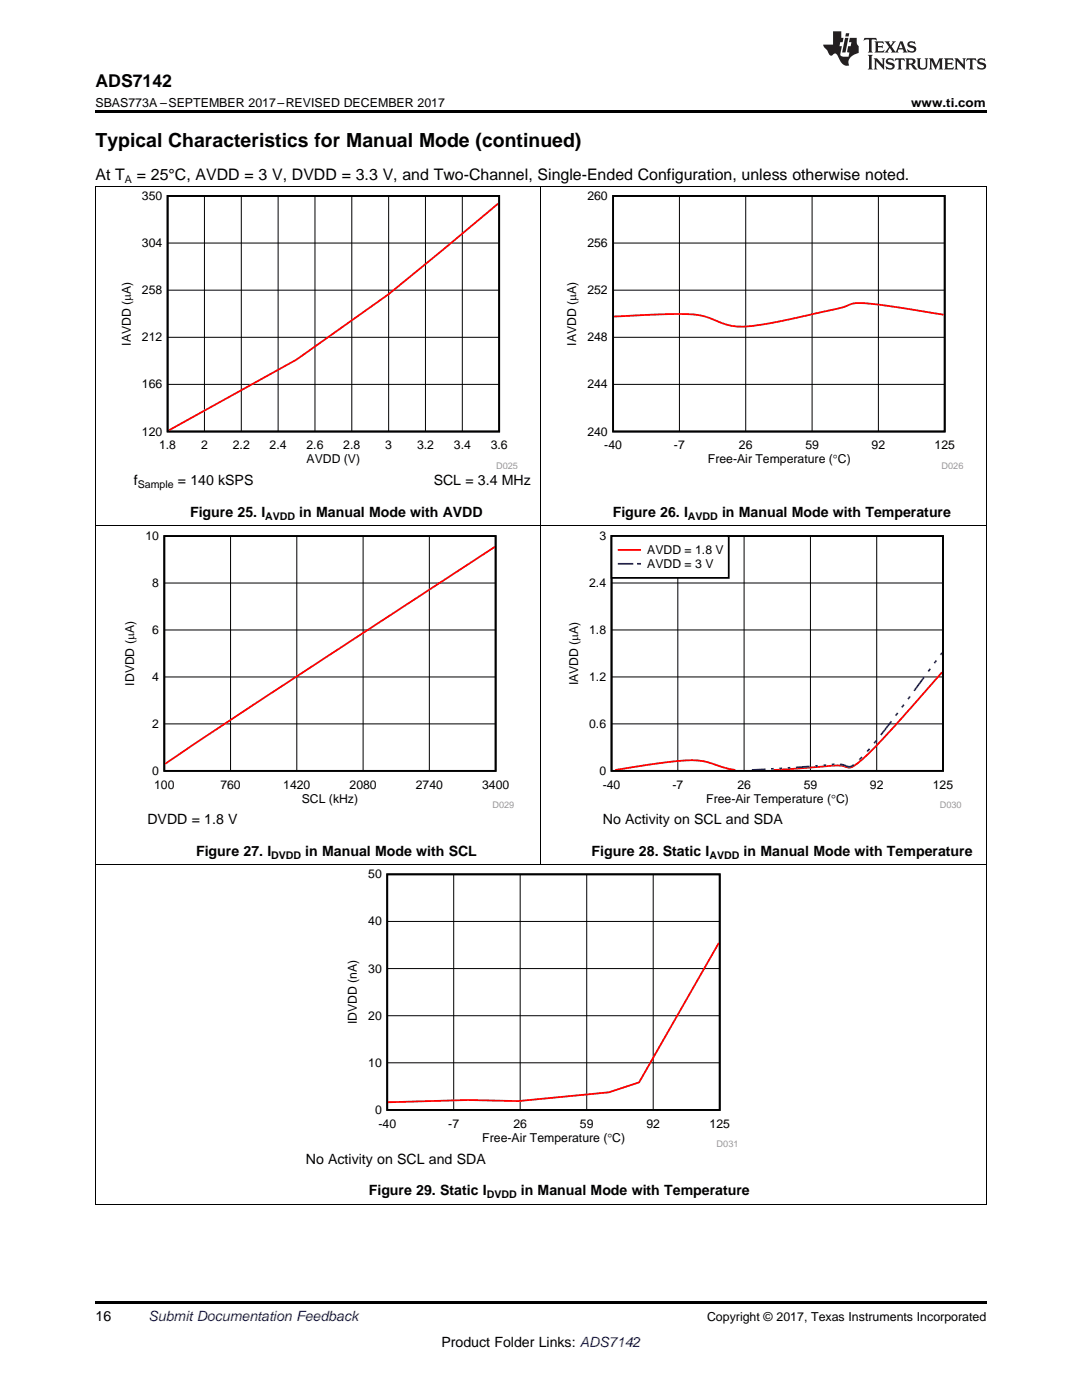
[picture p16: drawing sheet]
<svg xmlns="http://www.w3.org/2000/svg" width="216mm" height="279mm" viewBox="0 0 216 279" stroke-linecap="round" stroke-linejoin="round" font-family="sans-serif">
<defs><g id="words">
<text font-size="3.9" x="19" y="29.3">Typical Characteristics for Manual Mode (continued)</text>
<text font-size="3.5" x="19" y="17.3">ADS7142</text>
<g font-size="3.2">
<text x="19" y="36">At T</text>
<text x="27.3" y="36">= 25°C, AVDD = 3 V, DVDD = 3.3 V, and Two-Channel, Single-Ended Configuration, unless otherwise noted.</text>
</g>
<g font-size="2.8">
<text x="26.7" y="96.8">f</text>
<text x="35.5" y="96.8">= 140 kSPS</text>
<text x="86.5" y="96.8">SCL = 3.4 MHz</text>
<text x="37.9" y="103.2">Figure 25. I</text>
<text x="59.7" y="103.2">in Manual Mode with AVDD</text>
<text x="122.3" y="103.2">Figure 26. I</text>
<text x="144.1" y="103.2">in Manual Mode with Temperature</text>
<text x="29.4" y="164.5">DVDD = 1.8 V</text>
<text x="120.3" y="164.5">No Activity on SCL and SDA</text>
<text x="39.1" y="170.9">Figure 27. I</text>
<text x="60.9" y="170.9">in Manual Mode with SCL</text>
<text x="118" y="170.9">Figure 28. Static I</text>
<text x="148.4" y="170.9">in Manual Mode with Temperature</text>
<text x="61" y="232.2">No Activity on SCL and SDA</text>
<text x="73.6" y="238.6">Figure 29. Static I</text>
<text x="103.9" y="238.6">in Manual Mode with Temperature</text>
<text x="19" y="263.6">16</text>
<text x="88.1" y="268.9">Product Folder Links: ADS7142</text>
</g>
<text font-size="2.8" fill="#0000c8" x="29.6" y="263.6">Submit Documentation Feedback</text>
<g font-size="2.5">
<text x="19" y="21.4">SBAS773A –SEPTEMBER 2017–REVISED DECEMBER 2017</text>
<text x="181.8" y="21.4">www.ti.com</text>
<text x="141.1" y="263.6">Copyright © 2017, Texas Instruments Incorporated</text>
</g>
<g font-size="2.4">
<text x="28.3" y="39.9">350</text>
<text x="117.2" y="39.9">260</text>
<text x="28.3" y="49.3">304</text>
<text x="117.2" y="49.3">256</text>
<text x="28.3" y="58.7">258</text>
<text x="117.2" y="58.7">252</text>
<text x="26.1" y="69" transform="rotate(-90 26.1 69)">IAVDD (PA)</text>
<text x="28.3" y="68.1">212</text>
<text x="115" y="69" transform="rotate(-90 115 69)">IAVDD (PA)</text>
<text x="117.2" y="68.1">248</text>
<text x="28.3" y="77.5">166</text>
<text x="117.2" y="77.5">244</text>
<text x="28.3" y="86.9">120</text>
<text x="31.7" y="89.7">1.8</text>
<text x="40.1" y="89.7">2</text>
<text x="46.5" y="89.7">2.2</text>
<text x="53.8" y="89.7">2.4</text>
<text x="61.2" y="89.7">2.6</text>
<text x="68.5" y="89.7">2.8</text>
<text x="76.9" y="89.7">3</text>
<text x="83.2" y="89.7">3.2</text>
<text x="90.6" y="89.7">3.4</text>
<text x="97.9" y="89.7">3.6</text>
<text x="117.2" y="86.9">240</text>
<text x="120.6" y="89.7">-40</text>
<text x="134.5" y="89.7">-7</text>
<text x="147.5" y="89.7">26</text>
<text x="160.7" y="89.7">59</text>
<text x="173.9" y="89.7">92</text>
<text x="186.5" y="89.7">125</text>
<text x="61.2" y="92.5">AVDD (V)</text>
<text x="141.3" y="92.5">Free-Air Temperature (qC)</text>
<text x="29" y="107.8">10</text>
<text x="119.6" y="107.8">3</text>
<text x="129.2" y="110.6">AVDD = 1.8 V</text>
<text x="129.2" y="113.4">AVDD = 3 V</text>
<text x="30.4" y="117.2">8</text>
<text x="117.6" y="117.1">2.4</text>
<text x="30.4" y="126.5">6</text>
<text x="117.6" y="126.5">1.8</text>
<text x="26.8" y="136.8" transform="rotate(-90 26.8 136.8)">IDVDD (PA)</text>
<text x="30.4" y="135.9">4</text>
<text x="115.3" y="136.8" transform="rotate(-90 115.3 136.8)">IAVDD (PA)</text>
<text x="117.6" y="135.9">1.2</text>
<text x="30.4" y="145.3">2</text>
<text x="117.6" y="145.3">0.6</text>
<text x="30.4" y="154.6">0</text>
<text x="119.6" y="154.6">0</text>
<text x="30.8" y="157.4">100</text>
<text x="44" y="157.4">760</text>
<text x="56.5" y="157.4">1420</text>
<text x="60.2" y="160.2">SCL (kHz)</text>
<text x="69.8" y="157.4">2080</text>
<text x="83" y="157.4">2740</text>
<text x="96.2" y="157.4">3400</text>
<text x="120.3" y="157.4">-40</text>
<text x="134.2" y="157.4">-7</text>
<text x="140.9" y="160.2">Free-Air Temperature (qC)</text>
<text x="147.1" y="157.4">26</text>
<text x="160.4" y="157.4">59</text>
<text x="173.6" y="157.4">92</text>
<text x="186.1" y="157.4">125</text>
<text x="73.5" y="175.3">50</text>
<text x="73.5" y="184.7">40</text>
<text x="73.5" y="194.1">30</text>
<text x="73.5" y="203.5">20</text>
<text x="71.2" y="204.4" transform="rotate(-90 71.2 204.4)">IDVDD (nA)</text>
<text x="73.5" y="212.9">10</text>
<text x="74.8" y="222.3">0</text>
<text x="75.5" y="225.1">-40</text>
<text x="89.4" y="225.1">-7</text>
<text x="96.2" y="227.9">Free-Air Temperature (qC)</text>
<text x="102.4" y="225.1">26</text>
<text x="115.7" y="225.1">59</text>
<text x="129" y="225.1">92</text>
<text x="141.6" y="225.1">125</text>
</g>
<g font-size="2.1">
<text x="24.9" y="36.6">A</text>
<text x="27.5" y="97.4">Sample</text>
<text x="52.9" y="103.8">AVDD</text>
<text x="137.3" y="103.8">AVDD</text>
<text x="54.1" y="171.4">DVDD</text>
<text x="141.6" y="171.4">AVDD</text>
<text x="97.1" y="239.1">DVDD</text>
</g>
<g font-size="1.8" fill="#999">
<text x="99" y="93.6">D025</text>
<text x="187.9" y="93.6">D026</text>
<text x="98.3" y="161.2">D029</text>
<text x="187.6" y="161.2">D030</text>
<text x="143" y="228.9">D031</text>
</g>
</g></defs>
<path d="M19 240.3h.2zM196.7 240.3h.1zM19 259.7h177.8v.5h-177.8z" fill="#000"/>
<path d="M19.1 172.6v67.7M196.8 172.6v67.7M19 240.3h177.8" fill="none" stroke="#000" stroke-width=".2"/>
<path d="M68.9 173.6h78.1v55.4h-78.1z" fill-rule="evenodd" fill="#fff"/>
<path d="M77.3 174.5h66.3v47h-66.3z" fill="none" stroke="#000" stroke-width=".35"/>
<path d="M19.1 105v67.6M107.9 105v67.6M196.8 105v67.6M19 172.6h177.8M90.5 174.5v47M103.8 174.5v47M117.1 174.5v47M130.3 174.5v47M77.3 193.3h66.3M77.3 183.9h66.3M77.3 212.1h66.3M77.3 202.7h66.3" fill="none" stroke="#000" stroke-width=".2"/>
<path d="M143.4 188.2l-15.9 27.8-6 2-18.1 1.7-10.1-.2-15.9 .5" fill="none" stroke="#f00" stroke-width=".35"/>
<path d="M24.4 106.1h78.2v55.2h-78.2z" fill-rule="evenodd" fill="#fff"/>
<path d="M32.8 107h66.1v46.8h-66.1z" fill="none" stroke="#000" stroke-width=".35"/>
<path d="M32.8 116.4h66.1M46 107v46.9M59.2 107v46.9M72.5 107v46.9M85.7 107v46.9M32.8 135.1h66.1M32.8 125.7h66.1M32.8 144.5h66.1" fill="none" stroke="#000" stroke-width=".2"/>
<path d="M98.7 109.1l-47.9 31.4-17.9 11.9" fill="none" stroke="#f00" stroke-width=".35"/>
<path d="M113 106h78.8v55.3h-78.8z" fill-rule="evenodd" fill="#fff"/>
<path d="M122 107h66.2v46.8h-66.2z" fill="none" stroke="#000" stroke-width=".35"/>
<path d="M122 116.3h66.2M135.3 107v46.8M148.5 107v46.8M161.7 107v46.8M174.9 107v46.8M122 135.1h66.2M122 125.7h66.2M122 144.5h66.2" fill="none" stroke="#000" stroke-width=".2"/>
<path d="M188 134.2l-2.2 2.4a219.7 219.7 0 0 1-13.7 14.9 4.7 4.7 0 0 1-2.9 1.7l-.3-.1a6.9 6.9 0 0 0-4.1-.2l-10.4 .8M122.8 153.7l1.5-.3a117.5 117.5 0 0 1 13.8-1.7 18.4 18.4 0 0 1 6.6 1.5l2 .5" fill="none" stroke="#f00" stroke-width=".35"/>
<g fill="none" stroke="#00f" stroke-width=".35">
<path d="M181.6 139l-.4 .5M184.4 135.1l-2 2.8M185.6 133.5l-.4 .5M186.9 131.8l-.5 .6M188 130.3l-.3 .4M152.8 153.5l-2.8 .2M154.4 153.4l-.5 .1M156.1 153.3l-.6 .1M157.7 153.2l-.5 .1M161.6 153l-2.8 .2M163.2 152.8l-.5 .1M164.9 152.7h-.6"/>
<path d="M166.5 152.5l-.5 .1M167.6 152.5l.9 .2a1.45 1.45 0 0 0 1.9-.1M172 151.1l-.5 .5M173.5 149.4l-.5 .6M174.9 147.8l-.5 .5M177.9 143.9l-2.2 2.8M179.1 142.3l-.4 .5M180.4 140.6l-.5 .6"/>
</g>
<path d="M122 107h23.4v8.3h-23.4z" fill-rule="evenodd" fill="#fff"/>
<path d="M122 107h23.4v8.3h-23.4z" fill="none" stroke="#000" stroke-width=".35"/>
<path d="M123.4 109.7h4.3" fill="none" stroke="#f00" stroke-width=".35"/>
<path d="M123.4 112.5h2.8M127.3 112.5h.4" fill="none" stroke="#00f" stroke-width=".35"/>
<path d="M19.1 37.2v67.8M107.9 37.2v67.8M196.8 37.2v67.8M19 104.9h177.8" fill="none" stroke="#000" stroke-width=".2"/>
<path d="M23.7 38.2h79.6v55.4h-79.6z" fill-rule="evenodd" fill="#fff"/>
<path d="M33.4 39.1h66.2v47h-66.2z" fill="none" stroke="#000" stroke-width=".35"/>
<path d="M40.8 39.1v47M48.1 39.1v47M55.5 39.1v47M62.8 39.1v47M70.2 39.1v47M77.6 39.1v47M84.9 39.1v47M92.2 39.1v47M33.4 57.9h66.2M33.4 48.5h66.2M33.4 76.7h66.2M33.4 67.3h66.2" fill="none" stroke="#000" stroke-width=".2"/>
<path d="M99.4 40.6l-21.8 18.1-18.4 13.1-25.6 14.1" fill="none" stroke="#f00" stroke-width=".35"/>
<path d="M112.6 38.2h79.6v55.4h-79.6z" fill-rule="evenodd" fill="#fff"/>
<path d="M122.3 39.1h66.2v47h-66.2z" fill="none" stroke="#000" stroke-width=".35"/>
<path d="M19 37.2h177.8M135.6 39.1v47M148.8 39.1v47M162 39.1v47M175.3 39.1v47M122.3 57.9h66.2M122.3 48.5h66.2M122.3 76.7h66.2M122.3 67.3h66.2" fill="none" stroke="#000" stroke-width=".2"/>
<path d="M188.3 62.8l-3.7-.6a99.8 99.8 0 0 0-13.8-1.7l-.5 .1a29.2 29.2 0 0 1-6.8 1.8 106 106 0 0 1-15.1 2.8 13.8 13.8 0 0 1-6.8-1.7 19.8 19.8 0 0 0-8.1-.8l-11 .5" fill="none" stroke="#f00" stroke-width=".35"/>
<path d="M19 22h177.8v.5h-177.8z" fill="#000"/>
<g fill="#231f20">
<path d="M172.5 7.6l-.1 .5 .4-.2h.6v.1v2.1l-.2 .4h.9l-.2-.4v-2.1l.1-.1h.5l.5 .2-.2-.5zM174.5 8.3l.2 .3v1.5l-.2 .4h1.8l.2-.6a1.04 1.04 0 0 1-1.3 .2v-.7h.6l.3 .2v-.6l-.3 .2h-.6v-.6l.8-.1 .4 .3-.2-.5zM176.5 8.3l.9 1.1-.9 1.1h.8l-.2-.2 .4-.7 .5 .7-.2 .2h1.5l-.2-.2 .2-.4h.9l.1 .4-.2 .2h1l-.3-.3-.7-1.9h-.5l-.9 2-.8-1 .9-1h-.8l.1 .3-.4 .5-.3-.6 .1-.2zM179.7 8.6l.4 1h-.7zM181.3 8.4a.63 .63 0 0 0-.2 .7 .63 .63 0 0 0 .6 .4l.6 .2 .1 .2a.75 .75 0 0 1-.7 .4 .75 .75 0 0 1-.6-.5l.1 .7 .1-.1a1.11 1.11 0 0 0 1.5-.6 1.13 1.13 0 0 0-1.2-.8l-.1-.4a1.04 1.04 0 0 1 1.2 .2l-.2-.5-.2 .1-.4-.2zM173.2 10.9l.2 .4v2.2l-.2 .4h1l-.3-.4v-2.2l.3-.4zM174.3 11.6l.3 .4v1.5l-.3 .4h.8l-.2-.4v-1.3l1.5 1.7v-1.9l.2-.4h-.7l.2 .4v.9l-1.1-1.3zM177 11.8a.62 .62 0 0 0-.2 .7 .62 .62 0 0 0 .6 .4l.6 .1 .1 .3a.76 .76 0 0 1-.7 .3 .76 .76 0 0 1-.7-.4l.2 .7 .1-.1a1.11 1.11 0 0 0 1.5-.6 1.13 1.13 0 0 0-1.2-.8l-.1-.4a1.04 1.04 0 0 1 1.2 .2l-.2-.6-.2 .1-.5-.1zM178.7 11.6l-.2 .6a.61 .61 0 0 1 .8-.3v1.6l-.2 .4h.9l-.2-.4v-1.6a.63 .63 0 0 1 .7 .3l-.1-.6zM180.6 11.6l.3 .4v1.5l-.3 .4h1l-.2-.2-.1-.8 .6 .2a.76 .76 0 0 0 1.2 .7l-1-1a.58 .58 0 0 0 .6-.5 .58 .58 0 0 0-.5-.6zM181.4 11.9h.1a.45 .45 0 0 1 .5 .1 .45 .45 0 0 1 .1 .5l-.8 .2zM182.9 11.6l.2 .2a2.17 2.17 0 0 0 .3 1.9 .99 .99 0 0 0 1.6-.6v-1.1l.2-.4h-.7l.2 .2a1.92 1.92 0 0 1-.2 1.8 .6 .6 0 0 1-.9-.5v-1.1l.2-.4zM185.4 11.6l.2 .4v1.5l-.2 .4h.7l-.2-.4v-1.4l.8 1.8 .8-1.8v1.4l-.2 .4h.9l-.2-.4v-1.5l.2-.4h-.8l-.6 1.5-.6-1.5zM188.4 11.6l.2 .4v1.5l-.2 .4h1.8l.1-.6a1.04 1.04 0 0 1-1.2 .1v-.6h.5l.4 .2v-.6l-.4 .2h-.5v-.7h.8l.3 .3-.1-.6zM190.5 11.6l.2 .4v1.5l-.2 .4h.7l-.2-.4v-1.3l1.5 1.7v-1.9l.2-.4h-.7l.2 .4v.9l-1.1-1.3zM192.9 11.6l-.1 .6a.61 .61 0 0 1 .7-.3l.1 1.6-.3 .4h1l-.3-.4 .1-1.6a.63 .63 0 0 1 .7 .3l-.1-.6zM195.2 11.8a.62 .62 0 0 0-.2 .7 .62 .62 0 0 0 .6 .4l.6 .1 .1 .3a.76 .76 0 0 1-.7 .3 .76 .76 0 0 1-.6-.4l.1 .7 .1-.1a1.11 1.11 0 0 0 1.6-.6 1.13 1.13 0 0 0-1.3-.8l-.1-.4a1.04 1.04 0 0 1 1.2 .2l-.1-.6-.2 .1-.5-.1z"/>
<path d="M166.2 6.3v2.6h-1.9v.4l.8 .9a.91 .91 0 0 0 1 .8 .56 .56 0 0 1 .5-.3 .56 .56 0 0 1 .5 .3l.4 .8a1.53 1.53 0 0 0 1.9 1.2 1.54 1.54 0 0 1 1-2.1l.9-.3v-1.4a1.52 1.52 0 0 1-.4-1.6h-1.3l-.2 .8h.5l-.2 .8h-.5l-.1 1v.2l.4 .1-.2 .8a1.93 1.93 0 0 1-1.6-.3l.3-1.8h-.5l.2-.8h.4l.2-.8h-.4v-1.3zM168.6 7.6l-.6 2.9h.7l.6-2.9zM168.8 6.6l-.1 .7h.6l.2-.7z"/>
</g>
<use href="#words"/>
</svg>
